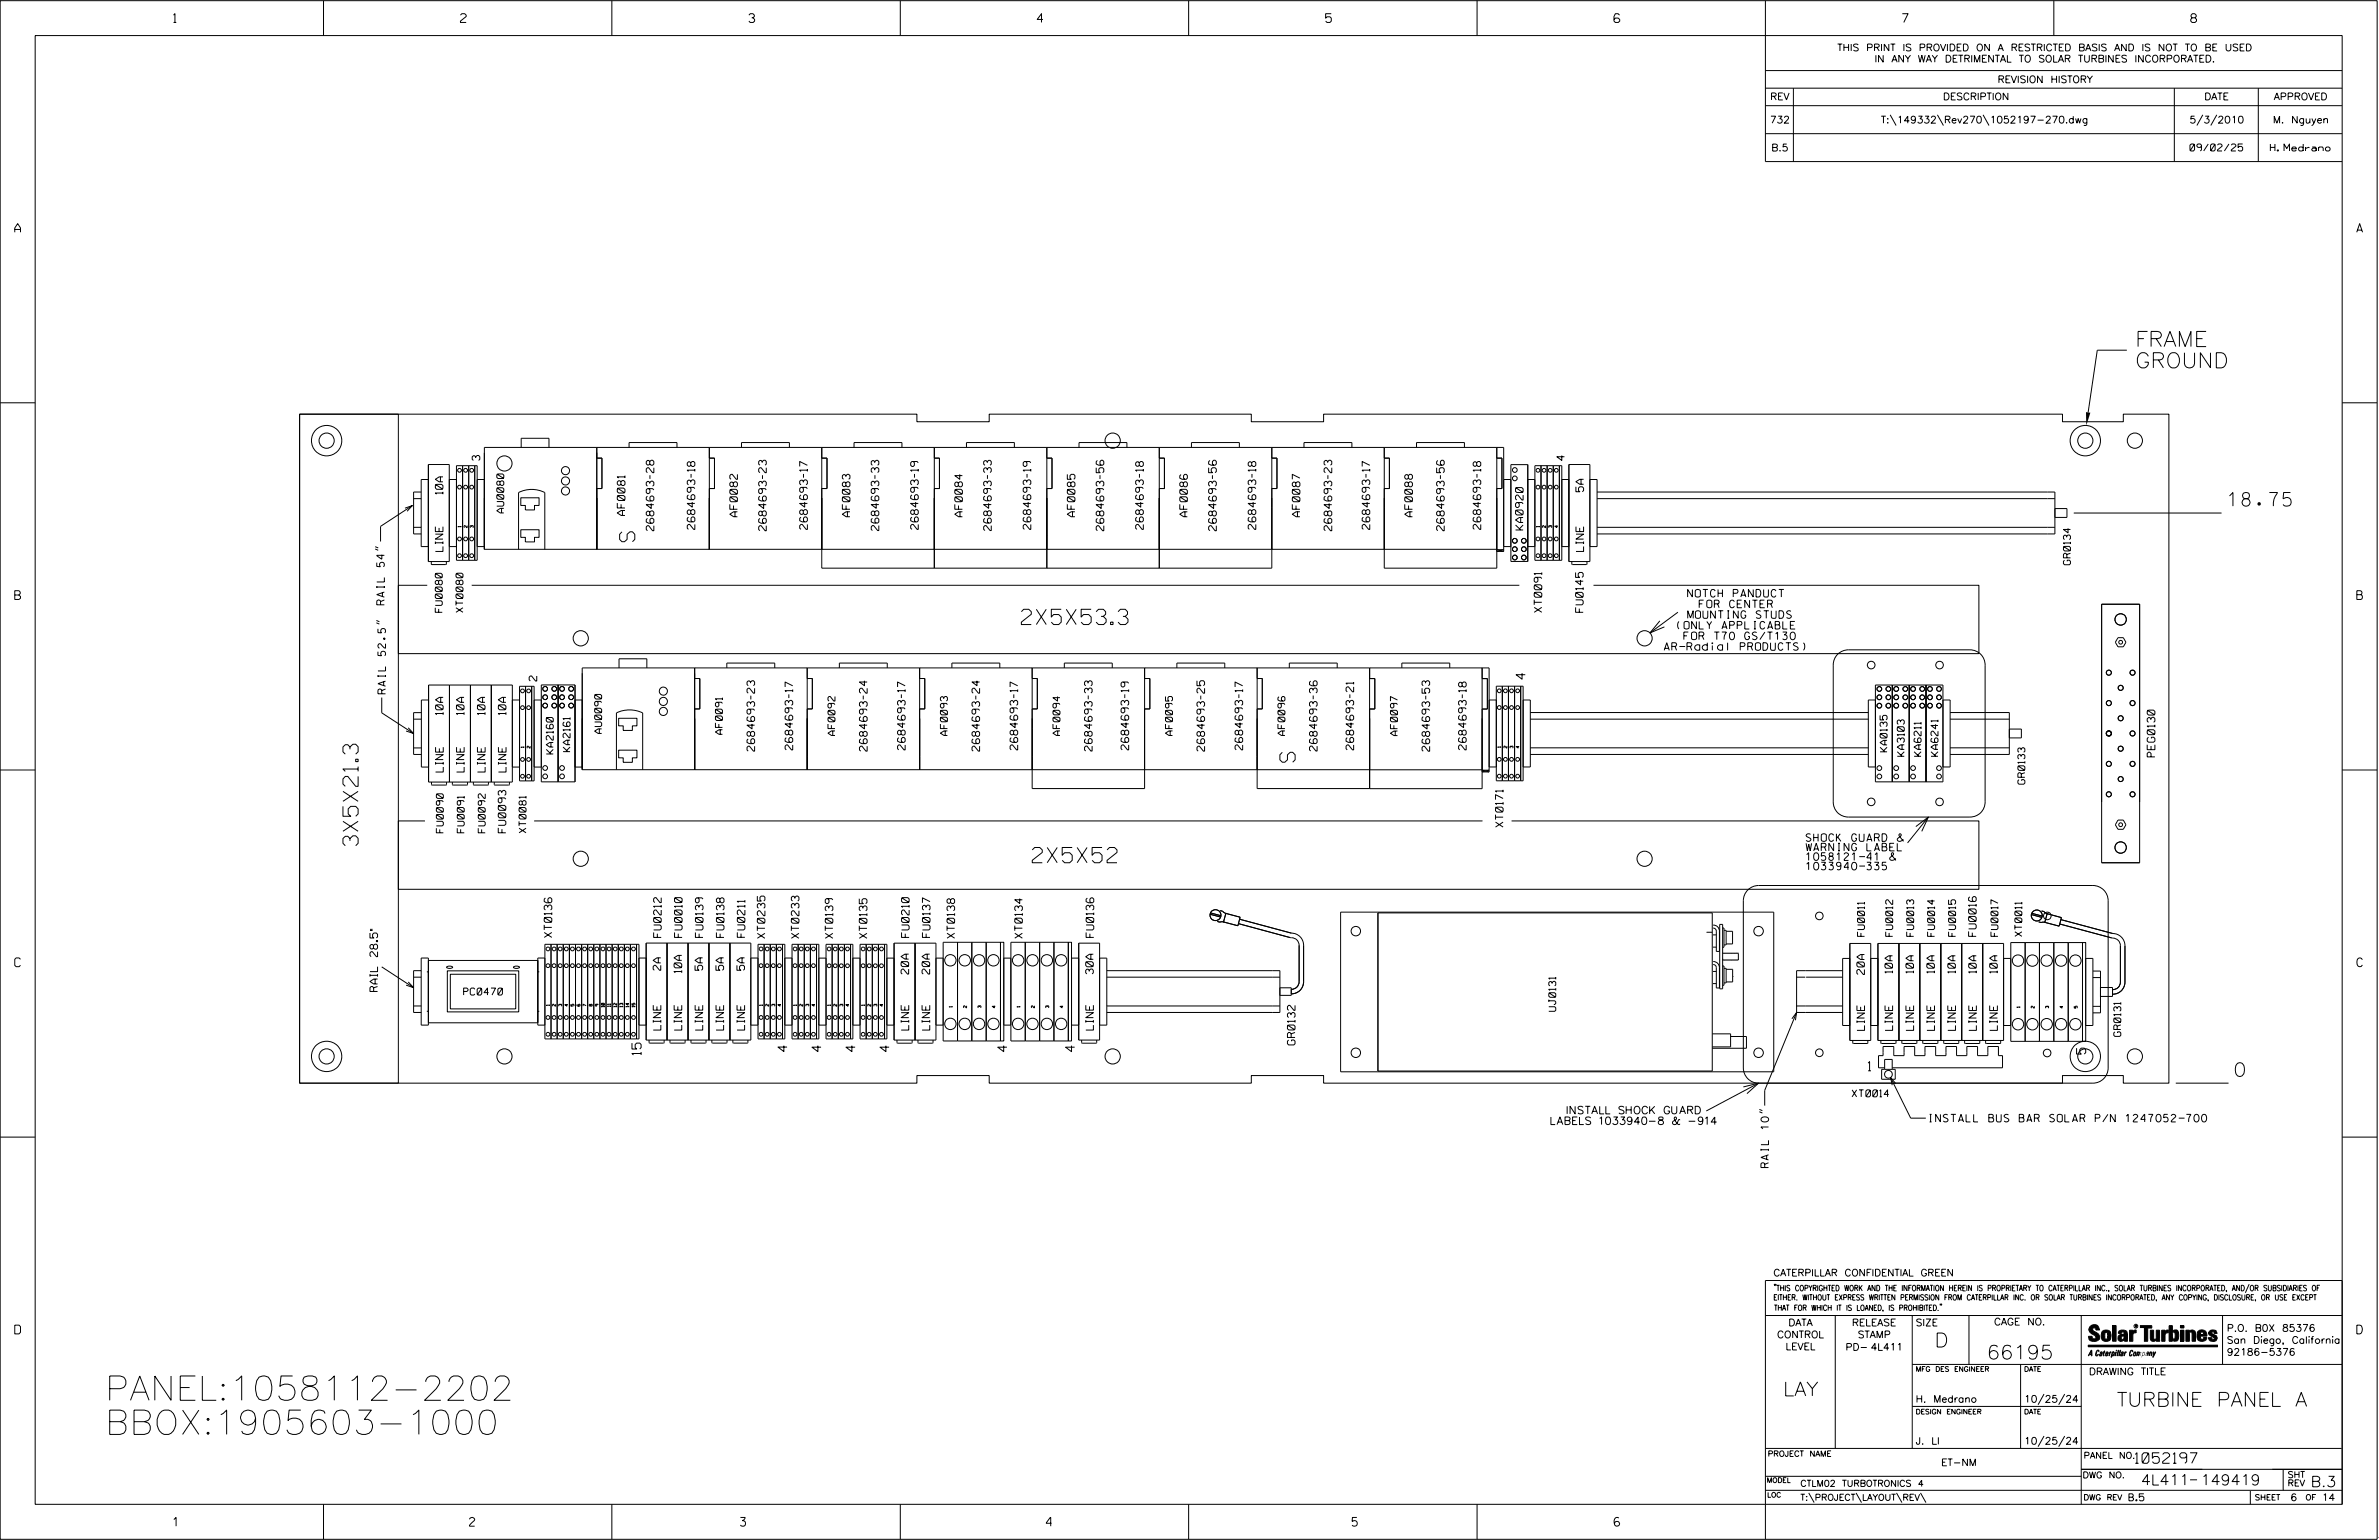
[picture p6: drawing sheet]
<svg xmlns="http://www.w3.org/2000/svg" width="864mm" height="559mm" viewBox="0 0 864 559" stroke-linecap="round" stroke-linejoin="round" font-family="sans-serif">
<defs><g id="words">
<g font-size="8.8">
<text x="38.1" y="508.1">PANEL:1058112-2202</text>
<text x="38.1" y="520.5">BBOX:1905603-1000</text>
</g>
<g font-size="5.5">
<text x="775.1" y="125.8">FRAME</text>
<text x="775.1" y="133.5">GROUND</text>
<text x="230.4" y="196.6" transform="rotate(-90 230.4 196.6)">S</text>
<text x="370.8" y="226.6">2X5X53.3</text>
<text x="470.1" y="276.6" transform="rotate(-90 470.1 276.6)">S</text>
<text x="130" y="306.9" transform="rotate(-90 130 306.9)">3X5X21.3</text>
<text x="374.7" y="313">2X5X52</text>
</g>
<g font-size="5.1">
<text x="702.3" y="488.8">D</text>
<text x="721.2" y="493.2">66195</text>
<text x="647.3" y="506.5">LAY</text>
<text x="768.4" y="510.3">TURBINE PANEL A</text>
</g>
<g font-size="5">
<text x="808.9" y="183.7">18.75</text>
<text x="811.5" y="390.6">0</text>
</g>
<g font-size="3.8">
<text x="775.1" y="531">1052197</text>
<text x="777.2" y="538.9">4L411</text>
<text x="798.8" y="538.9">149419</text>
<text x="838.8" y="539.5">B.3</text>
</g>
<g font-size="3.3">
<text x="553.7" y="246.4" transform="rotate(-90 553.7 246.4)">4</text>
<text x="232.7" y="382.8" transform="rotate(-90 232.7 382.8)">15</text>
<text x="285.7" y="381.6" transform="rotate(-90 285.7 381.6)">4</text>
<text x="298" y="381.6" transform="rotate(-90 298 381.6)">4</text>
<text x="310.4" y="381.6" transform="rotate(-90 310.4 381.6)">4</text>
<text x="322.7" y="381.6" transform="rotate(-90 322.7 381.6)">4</text>
<text x="365.5" y="381.6" transform="rotate(-90 365.5 381.6)">4</text>
<text x="390.1" y="381.6" transform="rotate(-90 390.1 381.6)">4</text>
<text x="757.1" y="382.5" transform="rotate(-90 757.1 382.5)">5</text>
<text x="678.1" y="388.5">1</text>
</g>
<g font-size="3.2">
<text x="63" y="8.2">1</text>
<text x="167.2" y="8.2">2</text>
<text x="271.8" y="8.2">3</text>
<text x="376.5" y="8.2">4</text>
<text x="481.2" y="8.2">5</text>
<text x="690.6" y="8.2">7</text>
<text x="795.3" y="8.2">8</text>
<text x="5.4" y="84.3">A</text>
<text x="855.5" y="84.3">A</text>
<text x="5.4" y="217.5">B</text>
<text x="855.6" y="217.5">B</text>
<text x="5.4" y="350.8">C</text>
<text x="855.6" y="350.8">C</text>
<text x="5.4" y="484">D</text>
<text x="855.6" y="484">D</text>
<text x="62.8" y="553.8">1</text>
<text x="170.4" y="553.8">2</text>
<text x="268.8" y="553.8">3</text>
<text x="379.8" y="553.8">4</text>
<text x="490.8" y="553.8">5</text>
<text x="585.9" y="553.8">6</text>
</g>
<g font-size="2.8">
<text x="174.2" y="167.1" transform="rotate(-90 174.2 167.1)">3</text>
<text x="567.9" y="167.1" transform="rotate(-90 567.9 167.1)">4</text>
<text x="160.8" y="179.3" transform="rotate(-90 160.8 179.3)">10A</text>
<text x="574.8" y="178.4" transform="rotate(-90 574.8 178.4)">5A</text>
<text x="226.9" y="187" transform="rotate(-90 226.9 187)">AF0081</text>
<text x="267.7" y="187.5" transform="rotate(-90 267.7 187.5)">AF0082</text>
<text x="308.5" y="187.5" transform="rotate(-90 308.5 187.5)">AF0083</text>
<text x="349.4" y="187.5" transform="rotate(-90 349.4 187.5)">AF0084</text>
<text x="390.2" y="187.5" transform="rotate(-90 390.2 187.5)">AF0085</text>
<text x="431" y="187.5" transform="rotate(-90 431 187.5)">AF0086</text>
<text x="471.9" y="187.5" transform="rotate(-90 471.9 187.5)">AF0087</text>
<text x="512.7" y="187.5" transform="rotate(-90 512.7 187.5)">AF0088</text>
<text x="237.3" y="192.6" transform="rotate(-90 237.3 192.6)">2684693-28</text>
<text x="252.2" y="192.1" transform="rotate(-90 252.2 192.1)">2684693-18</text>
<text x="278.2" y="192.6" transform="rotate(-90 278.2 192.6)">2684693-23</text>
<text x="293.1" y="192.1" transform="rotate(-90 293.1 192.1)">2684693-17</text>
<text x="319" y="192.5" transform="rotate(-90 319 192.5)">2684693-33</text>
<text x="333.4" y="192.1" transform="rotate(-90 333.4 192.1)">2684693-19</text>
<text x="359.8" y="192.5" transform="rotate(-90 359.8 192.5)">2684693-33</text>
<text x="374.2" y="192.1" transform="rotate(-90 374.2 192.1)">2684693-19</text>
<text x="400.7" y="192.6" transform="rotate(-90 400.7 192.6)">2684693-56</text>
<text x="415" y="192.1" transform="rotate(-90 415 192.1)">2684693-18</text>
<text x="441.5" y="192.6" transform="rotate(-90 441.5 192.6)">2684693-56</text>
<text x="455.9" y="192.1" transform="rotate(-90 455.9 192.1)">2684693-18</text>
<text x="483.4" y="192.6" transform="rotate(-90 483.4 192.6)">2684693-23</text>
<text x="497.3" y="192.1" transform="rotate(-90 497.3 192.1)">2684693-17</text>
<text x="524.3" y="192.6" transform="rotate(-90 524.3 192.6)">2684693-56</text>
<text x="537.5" y="192.1" transform="rotate(-90 537.5 192.1)">2684693-18</text>
<text x="552.9" y="192.3" transform="rotate(-90 552.9 192.3)">KA0920</text>
<text x="160.8" y="200.1" transform="rotate(-90 160.8 200.1)">LINE</text>
<text x="574.9" y="200.1" transform="rotate(-90 574.9 200.1)">LINE</text>
<text x="139.5" y="219.4" transform="rotate(-90 139.5 219.4)">RAIL 54&quot;</text>
<text x="612.6" y="216.7">NOTCH PANDUCT</text>
<text x="616.8" y="220.5">FOR CENTER</text>
<text x="559.7" y="222.2" transform="rotate(-90 559.7 222.2)">XT0091</text>
<text x="574.7" y="222.2" transform="rotate(-90 574.7 222.2)">FU0145</text>
<text x="611.1" y="224.4">MOUNTING STUDS</text>
<text x="608.5" y="228.2">(ONLY APPLICABLE</text>
<text x="609.9" y="232.1">FOR T70 GS/T130</text>
<text x="604.1" y="236">AR-Radial PRODUCTS)</text>
<text x="140" y="251.7" transform="rotate(-90 140 251.7)">RAIL 52.5&quot;</text>
<text x="194.8" y="247.1" transform="rotate(-90 194.8 247.1)">2</text>
<text x="160.9" y="259.4" transform="rotate(-90 160.9 259.4)">10A</text>
<text x="168.5" y="259.4" transform="rotate(-90 168.5 259.4)">10A</text>
<text x="176.1" y="259.4" transform="rotate(-90 176.1 259.4)">10A</text>
<text x="183.7" y="259.4" transform="rotate(-90 183.7 259.4)">10A</text>
<text x="273.9" y="272.6" transform="rotate(-90 273.9 272.6)">2684693-23</text>
<text x="287.8" y="272.1" transform="rotate(-90 287.8 272.1)">2684693-17</text>
<text x="314.8" y="272.6" transform="rotate(-90 314.8 272.6)">2684693-24</text>
<text x="328.6" y="272.1" transform="rotate(-90 328.6 272.1)">2684693-17</text>
<text x="355.6" y="272.6" transform="rotate(-90 355.6 272.6)">2684693-24</text>
<text x="369.4" y="272.1" transform="rotate(-90 369.4 272.1)">2684693-17</text>
<text x="396.4" y="272.5" transform="rotate(-90 396.4 272.5)">2684693-33</text>
<text x="409.7" y="272.1" transform="rotate(-90 409.7 272.1)">2684693-19</text>
<text x="437.3" y="272.6" transform="rotate(-90 437.3 272.6)">2684693-25</text>
<text x="451.1" y="272.1" transform="rotate(-90 451.1 272.1)">2684693-17</text>
<text x="478.1" y="272.5" transform="rotate(-90 478.1 272.5)">2684693-36</text>
<text x="491.4" y="272.1" transform="rotate(-90 491.4 272.1)">2684693-21</text>
<text x="519" y="272.6" transform="rotate(-90 519 272.6)">2684693-53</text>
<text x="532.2" y="272.1" transform="rotate(-90 532.2 272.1)">2684693-18</text>
<text x="782.2" y="274.6" transform="rotate(-90 782.2 274.6)">PEG0130</text>
<text x="160.9" y="280.1" transform="rotate(-90 160.9 280.1)">LINE</text>
<text x="168.5" y="280.1" transform="rotate(-90 168.5 280.1)">LINE</text>
<text x="176.1" y="280.1" transform="rotate(-90 176.1 280.1)">LINE</text>
<text x="183.7" y="280.1" transform="rotate(-90 183.7 280.1)">LINE</text>
<text x="183.6" y="302.2" transform="rotate(-90 183.6 302.2)">FU0093</text>
<text x="545.6" y="300.1" transform="rotate(-90 545.6 300.1)">XT0171</text>
<text x="655.6" y="305.3">SHOCK GUARD &amp;</text>
<text x="655.6" y="308.7">WARNING LABEL</text>
<text x="655.6" y="315.6">1033940-335</text>
<text x="655.6" y="312.2">1058121-41 &amp;</text>
<text x="200.3" y="340.1" transform="rotate(-90 200.3 340.1)">XT0136</text>
<text x="240" y="340.1" transform="rotate(-90 240 340.1)">FU0212</text>
<text x="247.6" y="340.1" transform="rotate(-90 247.6 340.1)">FU0010</text>
<text x="255.2" y="340.1" transform="rotate(-90 255.2 340.1)">FU0139</text>
<text x="262.8" y="340.1" transform="rotate(-90 262.8 340.1)">FU0138</text>
<text x="270.4" y="340.1" transform="rotate(-90 270.4 340.1)">FU0211</text>
<text x="277.7" y="340.5" transform="rotate(-90 277.7 340.5)">XT0235</text>
<text x="290" y="340.5" transform="rotate(-90 290 340.5)">XT0233</text>
<text x="302.3" y="340.5" transform="rotate(-90 302.3 340.5)">XT0139</text>
<text x="314.7" y="340.5" transform="rotate(-90 314.7 340.5)">XT0135</text>
<text x="330" y="340.1" transform="rotate(-90 330 340.1)">FU0210</text>
<text x="337.6" y="340.2" transform="rotate(-90 337.6 340.2)">FU0137</text>
<text x="346.5" y="340.4" transform="rotate(-90 346.5 340.4)">XT0138</text>
<text x="371.1" y="340.4" transform="rotate(-90 371.1 340.4)">XT0134</text>
<text x="397" y="340.2" transform="rotate(-90 397 340.2)">FU0136</text>
<text x="717.4" y="339.8" transform="rotate(-90 717.4 339.8)">FU0016</text>
<text x="239.9" y="352.1" transform="rotate(-90 239.9 352.1)">2A</text>
<text x="247.5" y="353" transform="rotate(-90 247.5 353)">10A</text>
<text x="255.1" y="352.1" transform="rotate(-90 255.1 352.1)">5A</text>
<text x="262.7" y="352.1" transform="rotate(-90 262.7 352.1)">5A</text>
<text x="270.3" y="352.1" transform="rotate(-90 270.3 352.1)">5A</text>
<text x="329.9" y="353.5" transform="rotate(-90 329.9 353.5)">20A</text>
<text x="337.5" y="353.5" transform="rotate(-90 337.5 353.5)">20A</text>
<text x="396.9" y="353.4" transform="rotate(-90 396.9 353.4)">30A</text>
<text x="676.8" y="353.6" transform="rotate(-90 676.8 353.6)">20A</text>
<text x="687" y="353.1" transform="rotate(-90 687 353.1)">10A</text>
<text x="694.6" y="353.1" transform="rotate(-90 694.6 353.1)">10A</text>
<text x="702.2" y="353.1" transform="rotate(-90 702.2 353.1)">10A</text>
<text x="709.8" y="353.1" transform="rotate(-90 709.8 353.1)">10A</text>
<text x="717.4" y="353.1" transform="rotate(-90 717.4 353.1)">10A</text>
<text x="725" y="353.1" transform="rotate(-90 725 353.1)">10A</text>
<text x="137" y="359.8" transform="rotate(-90 137 359.8)">RAIL 28.5&quot;</text>
<text x="239.9" y="373.8" transform="rotate(-90 239.9 373.8)">LINE</text>
<text x="247.5" y="373.8" transform="rotate(-90 247.5 373.8)">LINE</text>
<text x="255.1" y="373.8" transform="rotate(-90 255.1 373.8)">LINE</text>
<text x="262.7" y="373.8" transform="rotate(-90 262.7 373.8)">LINE</text>
<text x="270.3" y="373.8" transform="rotate(-90 270.3 373.8)">LINE</text>
<text x="329.9" y="373.8" transform="rotate(-90 329.9 373.8)">LINE</text>
<text x="337.5" y="373.8" transform="rotate(-90 337.5 373.8)">LINE</text>
<text x="396.9" y="373.8" transform="rotate(-90 396.9 373.8)">LINE</text>
<text x="676.8" y="373.9" transform="rotate(-90 676.8 373.9)">LINE</text>
<text x="687" y="373.9" transform="rotate(-90 687 373.9)">LINE</text>
<text x="694.6" y="373.9" transform="rotate(-90 694.6 373.9)">LINE</text>
<text x="702.2" y="373.9" transform="rotate(-90 702.2 373.9)">LINE</text>
<text x="709.8" y="373.9" transform="rotate(-90 709.8 373.9)">LINE</text>
<text x="717.4" y="373.9" transform="rotate(-90 717.4 373.9)">LINE</text>
<text x="725.1" y="373.9" transform="rotate(-90 725.1 373.9)">LINE</text>
<text x="470.1" y="379.2" transform="rotate(-90 470.1 379.2)">GR0132</text>
<text x="568.9" y="404.2">INSTALL SHOCK GUARD</text>
<text x="699.9" y="407.1">INSTALL BUS BAR SOLAR P/N 1247052-700</text>
<text x="563" y="408.1">LABELS 1033940-8 &amp; -914</text>
<text x="642" y="423.6" transform="rotate(-90 642 423.6)">RAIL 10&quot;</text>
</g>
<g font-size="2.5">
<text x="666.9" y="18.5">THIS PRINT IS PROVIDED ON A RESTRICTED BASIS AND IS NOT TO BE USED</text>
<text x="680.5" y="22.6">IN ANY WAY DETRIMENTAL TO SOLAR TURBINES INCORPORATED.</text>
<text x="725.1" y="30">REVISION HISTORY</text>
<text x="642.6" y="36.3">REV</text>
<text x="705.3" y="36.3">DESCRIPTION</text>
<text x="800.2" y="36.3">DATE</text>
<text x="825.4" y="36.3">APPROVED</text>
<text x="642.5" y="44.7">732</text>
<text x="682.8" y="44.7">T:\149332\Rev270\1052197-270.dwg</text>
<text x="794.8" y="44.7">5/3/2010</text>
<text x="825.1" y="44.7">M. Nguyen</text>
<text x="643" y="54.8">B.5</text>
<text x="795" y="54.8">09/02/25</text>
<text x="824.2" y="54.8">H. Medrano</text>
<text x="182.9" y="186.1" transform="rotate(-90 182.9 186.1)">AU0080</text>
<text x="751.6" y="204.9" transform="rotate(-90 751.6 204.9)">GR0134</text>
<text x="160.6" y="222.2" transform="rotate(-90 160.6 222.2)">FU0080</text>
<text x="168.1" y="222.2" transform="rotate(-90 168.1 222.2)">XT0080</text>
<text x="218.4" y="266.1" transform="rotate(-90 218.4 266.1)">AU0090</text>
<text x="262.3" y="266.5" transform="rotate(-90 262.3 266.5)">AF0091</text>
<text x="303.1" y="266.9" transform="rotate(-90 303.1 266.9)">AF0092</text>
<text x="343.9" y="266.9" transform="rotate(-90 343.9 266.9)">AF0093</text>
<text x="384.8" y="266.9" transform="rotate(-90 384.8 266.9)">AF0094</text>
<text x="425.6" y="266.9" transform="rotate(-90 425.6 266.9)">AF0095</text>
<text x="466.4" y="266.9" transform="rotate(-90 466.4 266.9)">AF0096</text>
<text x="507.3" y="266.9" transform="rotate(-90 507.3 266.9)">AF0097</text>
<text x="200.8" y="273.6" transform="rotate(-90 200.8 273.6)">KA2160</text>
<text x="206.9" y="272.7" transform="rotate(-90 206.9 272.7)">KA2161</text>
<text x="685" y="272.8" transform="rotate(-90 685 272.8)">KA0135</text>
<text x="691.3" y="274.4" transform="rotate(-90 691.3 274.4)">KA3103</text>
<text x="697.4" y="274.4" transform="rotate(-90 697.4 274.4)">KA6211</text>
<text x="703.5" y="274.4" transform="rotate(-90 703.5 274.4)">KA6241</text>
<text x="735" y="284.5" transform="rotate(-90 735 284.5)">GR0133</text>
<text x="160.9" y="302.2" transform="rotate(-90 160.9 302.2)">FU0090</text>
<text x="168.5" y="302.2" transform="rotate(-90 168.5 302.2)">FU0091</text>
<text x="176.1" y="302.2" transform="rotate(-90 176.1 302.2)">FU0092</text>
<text x="191" y="302.2" transform="rotate(-90 191 302.2)">XT0081</text>
<text x="676.8" y="339.8" transform="rotate(-90 676.8 339.8)">FU0011</text>
<text x="687.1" y="339.8" transform="rotate(-90 687.1 339.8)">FU0012</text>
<text x="694.7" y="339.8" transform="rotate(-90 694.7 339.8)">FU0013</text>
<text x="702.3" y="339.8" transform="rotate(-90 702.3 339.8)">FU0014</text>
<text x="709.9" y="339.8" transform="rotate(-90 709.9 339.8)">FU0015</text>
<text x="725.3" y="339.8" transform="rotate(-90 725.3 339.8)">FU0017</text>
<text x="734" y="339.8" transform="rotate(-90 734 339.8)">XT0011</text>
<text x="168.3" y="361.1">PC0470</text>
<text x="564.8" y="367" transform="rotate(-90 564.8 367)">UJ0131</text>
<text x="769.9" y="376.1" transform="rotate(-90 769.9 376.1)">GR0131</text>
<text x="672.3" y="398">XT0014</text>
<text x="643.8" y="463">CATERPILLAR CONFIDENTIAL GREEN</text>
<text x="645.1" y="485.5">CONTROL</text>
<text x="649.2" y="481.1">DATA</text>
<text x="672.3" y="481.1">RELEASE</text>
<text x="674.4" y="485.5">STAMP</text>
<text x="695.4" y="481.1">SIZE</text>
<text x="723.8" y="480.8">CAGE NO.</text>
<text x="808.4" y="483.1">P.O. B0X 85376</text>
<text x="648.2" y="489.8">LEVEL</text>
<text x="669.9" y="490">PD- 4L411</text>
<text x="808.4" y="487.5">San Diego, California</text>
<text x="808.4" y="491.8">92186-5376</text>
<text x="758.3" y="498.9">DRAWING TITLE</text>
<text x="695.4" y="508.9">H. Medrano</text>
<text x="734.8" y="508.9">10/25/24</text>
<text x="695.4" y="524.1">J. LI</text>
<text x="734.8" y="524.1">10/25/24</text>
<text x="704.7" y="531.9">ET-NM</text>
<text x="772.8" y="544.6">B.5</text>
<text x="831.4" y="544.6">6</text>
<text x="842.9" y="544.6">14</text>
</g>
<g font-size="2.3">
<text x="756.4" y="529.2">PANEL NO.</text>
<text x="653.5" y="539.4">CTLM02 TURBOTRONICS 4</text>
<text x="756" y="536.3">DWG NO.</text>
<text x="830.4" y="539.3">REV</text>
<text x="830.4" y="536.2">SHT</text>
<text x="653.5" y="544.5">T:\PROJECT\LAYOUT\REV\</text>
</g>
<g font-size="2">
<text x="643.8" y="468.4">&quot;THIS COPYRIGHTED WORK AND THE INFORMATION HEREIN IS PROPRIETARY TO CATERPILLAR INC., SOLAR TURBINES INCORPORATED, AND/OR SUBSIDIARIES OF</text>
<text x="643.8" y="471.8">EITHER. WITHOUT EXPRESS WRITTEN PERMISSION FROM CATERPILLAR INC. OR SOLAR TURBINES INCORPORATED, ANY COPYING, DISCLOSURE, OR USE EXCEPT</text>
<text x="644" y="475.6">THAT FOR WHICH IT IS LOANED, IS PROHIBITED.&quot;</text>
<text x="641.7" y="528.5">PROJECT NAME</text>
<text x="756.3" y="544.3">DWG REV</text>
<text x="818.5" y="544.3">SHEET</text>
<text x="836.9" y="544.3">OF</text>
</g>
<g font-size="1.8">
<text x="695.4" y="497.6">MFG DES ENGINEER</text>
<text x="734.8" y="497.6">DATE</text>
<text x="695.4" y="513.1">DESIGN ENGINEER</text>
<text x="734.8" y="513.1">DATE</text>
<text x="641.3" y="538">MODEL</text>
<text x="641.5" y="543.3">LOC</text>
</g>
<g font-size="1.1">
<text x="167.4" y="191.3" transform="rotate(-90 167.4 191.3)">1</text>
<text x="169.6" y="191.4" transform="rotate(-90 169.6 191.4)">2</text>
<text x="171.8" y="191.4" transform="rotate(-90 171.8 191.4)">3</text>
<text x="558.8" y="191.3" transform="rotate(-90 558.8 191.3)">1</text>
<text x="561.1" y="191.4" transform="rotate(-90 561.1 191.4)">2</text>
<text x="563.3" y="191.4" transform="rotate(-90 563.3 191.4)">3</text>
<text x="565.5" y="191.4" transform="rotate(-90 565.5 191.4)">4</text>
<text x="190.2" y="271.3" transform="rotate(-90 190.2 271.3)">1</text>
<text x="192.5" y="271.5" transform="rotate(-90 192.5 271.5)">2</text>
<text x="544.8" y="271.3" transform="rotate(-90 544.8 271.3)">1</text>
<text x="547" y="271.4" transform="rotate(-90 547 271.4)">2</text>
<text x="549.2" y="271.4" transform="rotate(-90 549.2 271.4)">3</text>
<text x="551.5" y="271.4" transform="rotate(-90 551.5 271.4)">4</text>
<text x="199.5" y="364.9" transform="rotate(-90 199.5 364.9)">1</text>
<text x="201.7" y="365.1" transform="rotate(-90 201.7 365.1)">2</text>
<text x="203.9" y="365.1" transform="rotate(-90 203.9 365.1)">3</text>
<text x="206.1" y="365.1" transform="rotate(-90 206.1 365.1)">4</text>
<text x="208.3" y="365.1" transform="rotate(-90 208.3 365.1)">5</text>
<text x="212.8" y="365.1" transform="rotate(-90 212.8 365.1)">7</text>
<text x="215" y="365.1" transform="rotate(-90 215 365.1)">8</text>
<text x="217.2" y="365.1" transform="rotate(-90 217.2 365.1)">9</text>
<text x="219.4" y="365.5" transform="rotate(-90 219.4 365.5)">10</text>
<text x="221.6" y="365.3" transform="rotate(-90 221.6 365.3)">11</text>
<text x="223.9" y="365.5" transform="rotate(-90 223.9 365.5)">12</text>
<text x="226.1" y="365.5" transform="rotate(-90 226.1 365.5)">13</text>
<text x="228.3" y="365.5" transform="rotate(-90 228.3 365.5)">14</text>
<text x="230.5" y="365.5" transform="rotate(-90 230.5 365.5)">15</text>
<text x="276.8" y="364.9" transform="rotate(-90 276.8 364.9)">1</text>
<text x="279" y="365.1" transform="rotate(-90 279 365.1)">2</text>
<text x="281.3" y="365.1" transform="rotate(-90 281.3 365.1)">3</text>
<text x="283.5" y="365.1" transform="rotate(-90 283.5 365.1)">4</text>
<text x="289.2" y="364.9" transform="rotate(-90 289.2 364.9)">1</text>
<text x="291.4" y="365.1" transform="rotate(-90 291.4 365.1)">2</text>
<text x="293.6" y="365.1" transform="rotate(-90 293.6 365.1)">3</text>
<text x="295.8" y="365.1" transform="rotate(-90 295.8 365.1)">4</text>
<text x="301.5" y="364.9" transform="rotate(-90 301.5 364.9)">1</text>
<text x="303.7" y="365.1" transform="rotate(-90 303.7 365.1)">2</text>
<text x="306" y="365.1" transform="rotate(-90 306 365.1)">3</text>
<text x="308.2" y="365.1" transform="rotate(-90 308.2 365.1)">4</text>
<text x="313.9" y="364.9" transform="rotate(-90 313.9 364.9)">1</text>
<text x="316.1" y="365.1" transform="rotate(-90 316.1 365.1)">2</text>
<text x="318.3" y="365.1" transform="rotate(-90 318.3 365.1)">3</text>
<text x="320.5" y="365.1" transform="rotate(-90 320.5 365.1)">4</text>
<text x="345.7" y="365.5" transform="rotate(-90 345.7 365.5)">1</text>
<text x="350.9" y="365.7" transform="rotate(-90 350.9 365.7)">2</text>
<text x="356.1" y="365.7" transform="rotate(-90 356.1 365.7)">3</text>
<text x="361.3" y="365.7" transform="rotate(-90 361.3 365.7)">4</text>
<text x="370.3" y="365.5" transform="rotate(-90 370.3 365.5)">1</text>
<text x="375.5" y="365.7" transform="rotate(-90 375.5 365.7)">2</text>
<text x="380.7" y="365.7" transform="rotate(-90 380.7 365.7)">3</text>
<text x="385.9" y="365.7" transform="rotate(-90 385.9 365.7)">4</text>
<text x="733.2" y="365.6" transform="rotate(-90 733.2 365.6)">1</text>
<text x="738.5" y="365.8" transform="rotate(-90 738.5 365.8)">2</text>
<text x="743.7" y="365.8" transform="rotate(-90 743.7 365.8)">3</text>
<text x="748.9" y="365.8" transform="rotate(-90 748.9 365.8)">4</text>
<text x="754.1" y="365.8" transform="rotate(-90 754.1 365.8)">5</text>
</g>
<text font-size=".9" x="775.1" y="481.7">R</text>
</g></defs>
<g fill="none" stroke="#000" stroke-width=".36">
<path d="M.1 .2h862.8v558.4h-862.8zM12.8 12.9h837.4v533h-837.4zM117.4 .2v12.7M222.1 .2v12.7M326.8 .2v12.7M431.5 .2v12.7M536.2 .2v12.7M587.9 5.5l-.5-.5h-1l-.5 1v1.7l.5 .4h1l.6-.4v-.6l-.6-.5h-1l-.5 .5M640.9 .2v58.4h209.3M745.6 .2v12.7M640.9 25.6h209.3M640.9 32h209.3"/>
<path d="M640.9 38.3h209.3M651 32v26.6M789.3 32v26.6M819.8 32v26.6M640.9 48.5h209.3M686.2 41.7l2.1 3.8M703.3 41.7l2.2 3.8M719.9 41.7l2.1 3.8M799.6 41.7l-2.1 3.8M804.7 41.7l-2.2 3.8M772.1 127.1h-10.8l-3.3 22.5M.1 146.2h12.7"/>
<path d="M108.8 150.3h35.8v242.7h-35.8zM108.8 150.3h224v2.7h26.3v-2.7h95.1v2.7h26.3v-2.7h268.2v2.7h22.1v-2.7h16.5v242.7h-16.5v-2.7h-22.1v2.7h-268.2v-2.7h-26.3v2.7h-95.1v-2.7h-26.3v2.7h-224zM850.2 146.2h12.7M152.9 178.5h-2.8v15.2h2.8M155.5 168.6h7.6v35.2h-7.6zM155.5 174h-2.6v24.3h2.6M163.1 174h2.6M165.7 169h7.5v34.3h-7.5zM167.9 169v34.3M170.1 169v34.3M172.3 169v34.3M173.2 174h2.6"/>
<path d="M189.2 162.3v-3.3h10.1v3.3M216.6 166.2h1.9v11.1h-1.9M216.6 162.3v37M228.4 162.3v-1.7h17.3v1.7M257.5 166.2h1.9v11.1h-1.9M257.5 162.3v37M269.2 162.3v-1.7h17.4v1.7M298.3 162.3v43.9h163.4v-43.9M298.3 166.2h1.9v11.1h-1.9M310 162.3v-1.7h17.4v1.7M339.2 166.2h1.8v11.1h-1.8M339.2 162.3v43.9"/>
<path d="M350.8 162.3v-1.7h17.4v1.7M380 166.2h1.9v11.1h-1.9M380 162.3v43.9M391.7 162.3v-1.7h17.4v1.7M420.8 166.2h1.9v11.1h-1.9M420.8 162.3v43.9M432.5 162.3v-1.7h17.4v1.7M461.7 166.2h1.8v11.1h-1.8M473.4 162.3v-1.7h17.3v1.7M502.5 166.2h1.9v11.1h-1.9M514.2 162.3v-1.7h17.4v1.7M543.3 162.3v43.9h-40.8v-43.9"/>
<path d="M543.3 166.2h1.9v11.1h-1.9M545.9 174h2.6M548.5 168.6h6.1v35.1h-6.1zM554.6 174h2.6M557.2 169h9.7v34.3h-9.7zM559.4 169v34.3M561.6 169v34.3M563.8 169v34.3M566.1 169v34.3M566.9 174h2.6M569.5 168.6h7.6v35.2h-7.6zM577.1 174h2.7v24.3h-2.7"/>
<path d="M579.8 178.5h166.1v15.2h-166.1M136.2 199.2l1.1 .5M136.2 198.4l1.1 .4M147 184.4l2.7-1-1.9 2.1M149.7 183.4l-11.6 7.6v5.5M150.1 191.3h2.8M150.1 180.9h2.8M163.1 198.3h2.6M173.2 198.3h2.6M188.2 199.3v-20.6a10.6 10.6 0 0 1 9.6 0v20.6M189.1 180.6h6.6v2.8h-1.7v1.6h-3.3v-1.6h-1.6zM189.1 192.2h6.6v2.8h-1.7v1.6h-3.3v-1.6h-1.6z"/>
<path d="M543.3 199.5h2.6l-2.6 .6h2.6zM543.3 199.3h-367.5v-37h370.1v37.8M545.9 198.3h2.6M554.6 198.3h2.6M566.9 198.3h2.6M579.8 191.3h166.1M579.8 180.9h166.1M745.9 184.5h4.4v3.2h-4.4M752.8 186.2h53.6M155.1 212.4h-10.5v24.8h573.8v-24.8h-140M156.6 203.8l.2 1.1h5l.2-1.1M171.2 212.4h380.3"/>
<path d="M570.6 203.8v.8l.2 .3h5.1l.2-1.1M762.9 219.3h13.8v93.8h-13.8zM136.6 226l1.1 .4M136.6 225.1l1.1 .5M602.5 225.3l-3.6 4.4 5.3-2.2M609.1 222.1l-10.2 7.6M667.1 237.4l2.1-1.3 1.8-.3h44.1a5.5 5.5 0 0 1 5.5 5.5v49.7a5.4 5.4 0 0 1-5.5 5.5h-44.1a5.4 5.4 0 0 1-5.5-5.5v-49.7l.5-2.4zM768.8 231.4h2l.9 1.6-.9 1.7h-2l-.9-1.7zM138.6 253.1v5.6l11.5 7.5M153 258.6h-2.9v15.2h2.9M155.6 248.6h30.4v35.2h-30.4zM155.6 254h-2.6v24.3h2.6"/>
<path d="M163.2 248.6v35.2M170.8 248.6v35.2M178.4 248.6v35.2M186 254h2.6M188.6 249h5.3v34.4h-5.3zM190.8 249v34.4M193 249v34.4M193.9 254h2.6M196.5 248.5h12.2v35.2h-12.2zM202.6 248.5v35.2M208.7 254h2.6M224.7 242.4v-3.4h10.1v3.4"/>
<path d="M252.2 246.2h1.8v11h-1.8M252.2 242.4v36.9M263.8 242.4v-1.8h17.4v1.8M293 246.2h1.9v11h-1.9M293 242.4v36.9M304.7 242.4v-1.8h17.4v1.8M333.8 246.2h1.9v11h-1.9M333.8 242.4v36.9M345.5 242.4v-1.8h17.4v1.8M374.7 242.4v43.7h40.8v-43.7M374.7 246.2h1.9v11h-1.9M386.4 242.4v-1.8h17.4v1.8"/>
<path d="M415.5 246.2h1.9v11h-1.9M427.2 242.4v-1.8h17.4v1.8M456.4 246.2h1.8v11h-1.8M456.4 242.4v43.7l81.6 .1v-43.8M468 242.4v-1.8h17.4v1.8M497.2 246.2h1.9v11.1l-1.9-.1M497.2 242.4v43.7M497.2 242.4v3.8M497.2 257.3v28.9M508.9 242.4v-1.8h17.4v1.8M538 246.2h1.9v11.1h-1.9M540.6 254h2.6"/>
<path d="M543.2 249h9.7v34.3h-9.7zM545.4 249v34.3M547.6 249v34.3M549.8 249v34.3M552 249v34.3M552.9 254h2.6v24.3h-2.6M555.5 258.6h122.7M680.8 248.6h24.5v35.1h-24.5zM680.8 254h-2.6v24.3h2.6M686.9 248.6v35.1M693.1 248.6v35.1M699.2 248.6v35.1"/>
<path d="M705.3 254h2.6v24.3h-2.6M707.9 258.6h21.5v15.2h-21.5M.1 279.4h12.7M148.2 264.1l1.9 2.1-2.7-.9M150.1 271.4h2.9M150.1 260.9h2.9M186 278.3h2.6M193.9 278.3h2.6M208.7 278.3h2.6M223.8 279.3v-20.6a10.9 10.9 0 0 1 9.5 0v20.6M224.6 260.6h6.6v2.8h-1.6v1.6h-3.4v-1.6h-1.6zM224.6 272.2h6.6v2.8h-1.6v1.6h-3.4v-1.6h-1.6z"/>
<path d="M538 279.5h2.6l-2.6 .6h2.6zM538 279.3h-326.7v-36.9h329.3v37.7M540.6 278.3h2.6M555.5 273.8h122.7M555.5 271.4h122.7M555.5 260.9h122.7M707.9 271.4h21.5M707.9 260.9h21.5M729.4 264.5h4.4v3.3h-4.4M850.2 279.4h12.7M154.3 297.9h-9.7v24.8h573.8v-24.8h-169.7M156.6 283.8l.2 1.1h5.1l.2-1.1"/>
<path d="M164.2 283.8v.9l.3 .2h5l.2-.2v-.9M171.8 283.8l.2 1.1h5.1l.2-1.1M179.4 283.8v.9l.3 .2h5l.2-.2v-.9M193.9 297.9h344.3M695.5 299.9l4.5-3.4-2.4 5.2M700 296.5l-7.5 9.4M768.8 297.6h2l.9 1.7-.9 1.6h-2l-.9-1.6zM439.3 331.8l3.8 .9M439.4 331.3l3.8 1M441.9 334.4l2.5 .2M442.9 330.4l2.3 1.1M445 331.4l5.2 1.4-.8 3.1-5.3-1.4z"/>
<path d="M449.5 335.1l18.9 5.1a2.88 2.88 0 0 1 3.2 2.8v13.2a2.77 2.77 0 0 1-2.9 2.8M450 333.6l18.8 5a4.4 4.4 0 0 1 4.4 4.4v13.2a4.4 4.4 0 0 1-4.5 4.4M486.7 331h157.2v57.9h-157.2zM500.2 331.3h121.4v57.3h-121.4zM619.5 338.3h2.1M621.8 335.7a2.23 2.23 0 0 1 2.4 2.2v7.3h-1.2v-7.3l-.4-.9-.8-.2M621.8 339.2h1.2M624.3 335.4h1v23.4h-1zM625.3 336.7h.5v7h-.5M625.8 337.6h.8v5.3h-.8M626.6 337.9h2.3v4.6h-2.3M634.5 322.9l2-1.3 1.9-.3h121.3a5.5 5.5 0 0 1 5.6 5.5v60.7a5.5 5.5 0 0 1-5.6 5.5h-121.3a5.5 5.5 0 0 1-5.6-5.5v-60.7l.4-1.8z"/>
<path d="M737.4 331.9l3.8 1M737.6 331.4l3.8 1M740.1 334.5l2.4 .2M741.1 330.6l.9 .2 1.3 .8M743.1 331.5l5.2 1.5-.8 3.1-5.2-1.4zM747.7 335.3l18.9 5a2.93 2.93 0 0 1 3.1 2.8v13.2a2.72 2.72 0 0 1-2.8 2.8M748.1 333.7l18.9 5a4.5 4.5 0 0 1 4.4 4.4v13.2a4.4 4.4 0 0 1-4.5 4.5M138.6 350.8l11.5 7.6M148.2 356.3l1.9 2.1-2.7-.9M150.1 354.6h2.8M152.9 352.2h-2.8v15.2h2.8M152.9 347.6h2.6v24.4h-2.6z"/>
<path d="M154.9 352.6h.6M155.5 348.5h39.7M162.2 350.8l1.5-.2 .6 .4a1.67 1.67 0 0 1-2.2 0zM162.4 352.3h25.9v14.9h-25.9zM163.5 353.5h23.7v12.6h-23.7zM186.5 350.8l1.4-.2 .7 .4a1.67 1.67 0 0 1-2.2 0zM195.2 352.6h.6M197.8 347.6h-2.6v24.4h2.6M200 342.7v34.3M202.2 342.7v34.3M204.5 342.7v34.3M206.7 342.7v34.3"/>
<path d="M208.9 342.7v34.3M211.1 342.7v34.3M213.3 342.7v34.3M215.5 342.7v34.3M217.8 342.7v34.3M220 342.7v34.3M222.2 342.7v34.3M224.4 342.7v34.3M226.7 342.7v34.3M228.8 342.7v34.3M231.1 342.7v34.3h-33.3v-34.3h34.2v34.3M232 347.6h2.6"/>
<path d="M234.6 342.2h38v35.2h-38zM242.1 342.2v35.2M249.8 342.2v35.2M257.4 342.2v35.2M265 342.2v35.2M272.6 347.6h2.6M275.2 342.7h9.7v34.3h-9.7zM277.4 342.7v34.3M279.6 342.7v34.3M281.8 342.7v34.3M284.1 342.7v34.3M284.9 347.6h2.6"/>
<path d="M287.5 342.7h9.8v34.3h-9.8zM289.7 342.7v34.3M292 342.7v34.3M294.2 342.7v34.3M296.4 342.7v34.3M297.3 347.7h2.6M299.9 342.7h9.7v34.3h-9.7zM302.1 342.7v34.3M304.3 342.7v34.3M306.5 342.7v34.3M308.8 342.7v34.3M309.6 347.7h2.6"/>
<path d="M312.2 342.7h9.7v34.3h-9.7zM314.4 342.7v34.3M316.7 342.7v34.3M318.9 342.7v34.3M321.1 342.7v34.3M321.9 347.7h2.7M324.6 342.2h15.2v35.2h-15.2zM332.2 342.2v35.2M339.8 347.7h2.6M342.4 341.9h20.8v35.8h-20.8zM347.6 341.9v35.8M352.8 341.9v35.8"/>
<path d="M358 341.9v35.8M363.2 341.9h1.2v35.8h-1.2zM367 341.9h20.8v35.8h-20.8zM367 347.7h-2.6v24.3h2.6M372.2 341.9v35.8M377.4 341.9v35.8M382.6 341.9v35.8M387.8 341.9h1.2v35.8h-1.2zM391.6 347.7h-2.6v24.3h2.6M391.6 342.2h7.6v35.2h-7.6zM399.2 347.7h2.6v24.3h-2.6M401.8 352.2h62.8v15.2h-62.8"/>
<path d="M401.8 354.6h62.8M464.6 358.4h4.1v2.8h-4.1M621.8 348.9a2.23 2.23 0 0 1 2.4 2.2v7.4h-1.2v-7.4l-.4-.9-.8-.2M621.8 356.9h1.2M621.8 352.5h1.2M621.8 343.7h1.2M625.3 350.5h.5v7h-.5M625.4 345.8l.3 .2 .2-.2 .3 .2 .3-.2 .2 .2 .3-.2 .3 .2 .3-.2 .2 .2 .3-.2 .3 .2 .3-.2 .2 .2 .3-.2 .3 .2 .3-.2 .3 .2 .8-.2 .1 2.6-.4 .1-.3-.3-.2 .3-.3-.3-.3 .3-.3-.3-.3 .3-.2-.3-.3 .3-.3-.3-.3 .3-.2-.3-.3 .3-.3-.3-.3 .3-.2-.3-.3 .3-.3-.3-.2 .3-.4-.6M625.4 345.8h-.1M625.8 351.4h.8v5.3h-.8M626.6 351.7h2.4v4.6h-2.4M652.2 354.6h3.1"/>
<path d="M655.6 354.6h13.3M668.9 352.2h-16.7v15.2M671.5 347.8h-2.6v24.3h2.6M671.5 342.3h7.6v35.2h-7.6zM679.1 347.8h2.6M681.7 342.3h45.6v35.2h-45.6zM689.3 342.3v35.2M696.9 342.3v35.2M704.5 342.3v35.2M712.1 342.3v35.2M719.7 342.3v35.2M727.3 347.8h2.6"/>
<path d="M729.9 342h26.1v35.9h-26.1zM735.2 342v35.9M740.3 342v35.9M745.6 342v35.9M750.8 342v35.9M756 342h1.1v35.9h-1.1zM757.1 347.8h2.6v24.3h-2.6zM759.7 352.4h2.8v15.1h-2.8M759.7 354.7h2.8M762.5 358.3h4.4v3.3h-4.4M150.1 365h2.8M154.9 367h.6"/>
<path d="M155.5 371.1h39.7M195.2 367h.6M209.6 364.4l-.2 .5 .4 .2h.6l.2-.5h-.6l.2 .5M232 372h2.6M235.6 377.4l.2 1.1h5.1l.2-1.1M243.2 377.4v.9l.3 .2h5l.2-1.1M250.8 377.4l.2 1.1h5.1l.2-1.1M258.4 377.4v.9l.3 .2h5l.2-1.1M266 377.4l.2 1.1h5.1l.2-1.1M272.6 372h2.6M284.9 372h2.6M297.3 372h2.6"/>
<path d="M309.6 372h2.6M321.9 372h2.7M325.6 377.4l.2 1.1h5.1l.2-.2v-.9M333.2 377.4l.2 1.1h5.1l.2-1.1M339.8 372h2.6M392.6 377.4l.3 1.1h5l.2-1.1M401.8 365h62.8M621.6 375.1h6.6v4.8h-6.6M628.2 376.1h5.8v4.3h-12.4M650.5 369.7l1.7-2.3-.4 2.8M652.2 367.4l-11.6 28.2v5.6M652.2 367.4h16.7"/>
<path d="M652.2 365h16.7M672.6 377.5l.2 1.1h5l.2-1.1M679.1 372.1h2.6M682.8 377.5v.9l.2 .2h5.1l.2-1.1M690.4 377.5l.2 1.1h5l.3-1.1M698 377.5v.9l.2 .2h5.1l.2-1.1M705.6 377.5l.2 1.1h5l.3-1.1M713.2 377.5v.9l.2 .2h5.1l.2-1.1M720.8 377.5l.2 1.1h5.1l.2-1.1M727.3 372.1h2.6M759.7 365.2h2.8M632.8 394.4l5.6-1.4-4.2 3.8"/>
<path d="M638.4 393l-19 10.1M683 388h5v3.6h-5zM684.1 387.5h-2.2v-4.5h1.7v-3.3h3.9v3.3h3.7v-3.3h3.8v3.3h3.8v-3.3h3.9v3.3h3.7v-3.3h3.8v3.3h3.8v-3.3h3.9v3.3h3.7v-3.3h3.9v3.3h1.4v4.5h-40M684.1 388v-3.6h2.8v3.6M686.3 391l7.3 14.7h5.5M688.1 393.1l-1.8-2.1 .6 2.8M789.8 393h19.2M.1 412.6h12.7M638.7 403.4l1.1 .5M638.7 402.6l1.1 .4M850.2 412.6h12.7M640.9 477.3h209.3"/>
<path d="M644.2 466.1l-.1 .4M644.7 466.1l-.2 .4M666.2 477.3v48.3M694.2 477.3v48.3M704.4 473.3l-.1 .4M704.8 473.3l-.1 .4M714.8 477.3v17.8M755.5 477.3v68.6M806.8 477.3v17.8M816.5 466l-1.4 3.1M850.2 464.6h-209.3v94M850.2 464.8v81.1"/>
<path d="M694.2 495.1h156M733.5 495.1v30.5M758.6 481.4a2.02 2.02 0 0 1 3.1-.1l.5 1.3h-1.3l-.2-.6-.4-.2-.6 .1-.1 .4 .4 .7a2.46 2.46 0 0 1 2.2 2.9 2.83 2.83 0 0 1-3.8 .3l-.3-1.3h1.3l.2 .7 .6 .3 .5-.2 .2-.5-.4-.6-1.9-1.2-.4-.9zM759.2 491.3h-.7l.7-1.2v1.9h.2l-.1-2.1-1.3 2.1 .5-.5h.7M761.3 490l.3-.2 .4 .3-.1 .3-.3-.4-.4 .3-.3 1.6h.4l.4-.5-.3 .6-.4 .1-.3-.4zM762.6 490.6l.5-.1-.1 1.4h-.9a.74 .74 0 0 1 .9-.8l-.3 .7-.5 .1 .2-.5 .6-.2v-.5l-.7 .2zM763 483.2a2.17 2.17 0 0 1 3.1 0l.3 1.4-.3 1.5a2.17 2.17 0 0 1-3.1 0l-.3-1.5zM763.6 490.5l.4-.4 .2 .6h-.3l-.3 .9 .2 .4-.3-.1zM764.1 483.7l.5-.4 .4 .3v2.2l-.4 .2-.5-.2zM764.6 491.1l.6 .2v-.7l-.4-.1-.4 .6-.1 .8h.6M764.6 491.1l-.1 .8h.4M764.6 482.6v.8"/>
<path d="M764.8 490.7l.4 .1v.3h-.6zM765 491.5l-.1 .4zM766 490.5l-.5 1.5zM766 490.8l.4-.3-.4 .4M766.9 481h1.3v5.7h-1.3zM767 490.8l.5 .1-.3 .8-.4 .2zM767.3 490.5h-.5l-.5 2M767.3 490.5a.8 .8 0 0 1 .2 1 .8 .8 0 0 1-.9 .4l-.1 .6M767.3 490.5l-.1 .2M768.1 490.5l-.4 1.5zM768.2 489.9h.3l-.1 .2h-.2zM769 489.9l-.5 2.1z"/>
<path d="M769.7 489.9l-.6 2.1zM770.1 491.4l.5-.3-.5 .8zM770.4 491.9h.1M770.6 491.1a.74 .74 0 0 0-.8 .8h.6M770.6 491.1l.1-.4-.7 .2 .1-.3 .6-.1 .2 .3-.5 1.1M771 484.8h-.7l-.3 .6 .4 .7 .5-.3 .1-2.4h-.8l-.1 .4h-1.2a1.71 1.71 0 0 1 1.8-1.3 1.71 1.71 0 0 1 1.6 1.4v2.8h-1.1l-.1-.6M771 484.2l-1.5 .1a1.41 1.41 0 0 0 0 2.4l.5 .1 1.1-.7M771.2 486.1h-.1M771.4 490.5l.1 .3 .4-.3-.9 1.5zM771.5 490.8h.1M773 482.7h1.2v.5l.5-.5 .7-.1v1h-.6l-.5 .4-.1 2.7h-1.2zM773.3 490.3l.6-.4 .4 .2-.1 .4-.3-.4a1.28 1.28 0 0 0-.5 1.8l.6-.4-.1 .4-.8 .1z"/>
<path d="M774.7 490.8l.5-.3a.88 .88 0 0 1 .2 .9 .88 .88 0 0 1-.7 .7l-.2-.2zM774.8 490.9h.5l-.3 1h-.3l-.2-.2zM775.2 490.5l-.1 .2M776.8 481h4.3v.9h-1.5v4.8h-1.3M776.8 490.6l-.8 .2v-.3l-.4 1.5 .8-1.3v1.3l.3-1.2M779.3 491.1h.4M779.6 490.5h.3l-.3 1.4M779.6 490.7h.2l-.1 .4M779.7 491.1l-.1 .4M779.7 491.1l-.4 .2M780.1 492l.4-1.5 .1 .3 .3-.3 .3 .2-.3 1.3v-1.3l-.7 1.3M780.6 482.7h1.2v2.7l.1 .4 .4 .3 .4-.7v-2.7h1.2l.1 4h-1.3v-.5l-1.1 .6-.7-.3-.3-.7z"/>
<path d="M781.6 492.5l1-2-.8 1.3-.2-1.3-.2 2M784.7 482.7h1.2v.5l.5-.5 .7-.1v1h-.5l-.6 .4-.1 2.7h-1.2zM787.4 481h1.2v2a1.4 1.4 0 0 1 2.2 .2l.1 1.4-.4 1.9-1.5 .1-.4-.5v-1l.5 .9 .5-.3v-2.1l-.5-.4-.5 .7v2.8h-1.2zM791.5 482.7h1.3v4h-1.3zM791.5 481h1.3v.9h-1.3zM793.5 482.7h1.3v.4l.7-.5 1.1 .2 .4 .6v3.3h-1.2l-.3-3.4-.7 .2v3.2h-1.3zM794.8 483.1h.1M797.7 483.2a1.92 1.92 0 0 1 2.4-.5 1.92 1.92 0 0 1 1 2.1h-2.3v.8l.6 .5 .5-.3v-.5h1.2a1.83 1.83 0 0 1-2.1 1.4 1.83 1.83 0 0 1-1.5-2.1zM798.8 484.2v.6M799.1 483.4h.6l.2 .8h-1.1zM804.6 482.9a1.84 1.84 0 0 0-2.9 .8 3.3 3.3 0 0 0 2.2 1.9l-.5 .5-.4-.3-.1-.4h-1.2l.1 .6a1.92 1.92 0 0 0 2.9 .4M804.9 483.8h-1.2l-.2-.6-.5 .1-.1 .3 .1 .3 1.8 .9"/>
<path d="M805.1 488.1h-47.1v.6h47.1M694.2 510.3h61.3M742 505.8l-2.2 3.9M749.5 505.8l-2.2 3.9M640.9 525.6h209.2M640.9 535.7h114.6M742 521.1l-2.2 3.8M749.5 521.1l-2.2 3.8M755.5 533.2h94.7M795 537h2.6M828.8 533.2v7.6M117.4 545.9v12.7"/>
<path d="M222.1 545.9v12.7M326.8 545.9v12.7M431.5 545.9v12.7M536.2 545.9v12.7M640.9 540.8h209.3M656.6 541.7l2 3.5M673.8 541.7l1.9 3.5M688.4 541.7l2 3.5M697.2 541.7l1.9 3.5M816.9 541v4.9M863.5 558h.1"/>
<circle cx="118.6" cy="159.9" r="5.5"/>
<circle cx="118.6" cy="159.9" r="2.76"/>
<circle cx="403.9" cy="159.9" r="2.77"/>
<circle cx="757" cy="159.9" r="5.5"/>
<circle cx="757" cy="159.9" r="2.76"/>
<circle cx="775" cy="159.9" r="2.76"/>
<circle cx="166.8" cy="170.7" r=".69"/>
<circle cx="166.8" cy="176.8" r=".68"/>
<circle cx="169" cy="170.7" r=".7"/>
<circle cx="169" cy="176.8" r=".69"/>
<circle cx="171.2" cy="170.7" r=".69"/>
<circle cx="171.2" cy="176.8" r=".69"/>
<circle cx="183.1" cy="168.2" r="2.76"/>
<circle cx="205.3" cy="178.1" r="1.48"/>
<circle cx="205.3" cy="174.5" r="1.48"/>
<circle cx="205.3" cy="170.8" r="1.47"/>
<circle cx="549.9" cy="173.6" r=".86"/>
<circle cx="549.9" cy="170.5" r=".86"/>
<circle cx="558.3" cy="170.7" r=".69"/>
<circle cx="558.3" cy="176.8" r=".69"/>
<circle cx="560.5" cy="170.7" r=".69"/>
<circle cx="560.5" cy="176.8" r=".68"/>
<circle cx="562.7" cy="170.7" r=".69"/>
<circle cx="562.7" cy="176.8" r=".68"/>
<circle cx="565" cy="170.7" r=".69"/>
<circle cx="565" cy="176.8" r=".68"/>
<circle cx="166.8" cy="195.6" r=".68"/>
<circle cx="169" cy="195.6" r=".69"/>
<circle cx="171.2" cy="195.6" r=".69"/>
<circle cx="549.9" cy="196.2" r=".87"/>
<circle cx="549.9" cy="199.3" r=".87"/>
<circle cx="553.2" cy="199.3" r=".86"/>
<circle cx="553.2" cy="196.2" r=".86"/>
<circle cx="558.3" cy="195.6" r=".69"/>
<circle cx="560.5" cy="195.6" r=".68"/>
<circle cx="562.7" cy="195.6" r=".68"/>
<circle cx="565" cy="195.6" r=".68"/>
<circle cx="166.8" cy="201.6" r=".69"/>
<circle cx="169" cy="201.6" r=".7"/>
<circle cx="171.2" cy="201.6" r=".7"/>
<circle cx="549.9" cy="202.3" r=".87"/>
<circle cx="553.2" cy="202.3" r=".86"/>
<circle cx="558.3" cy="201.6" r=".7"/>
<circle cx="560.5" cy="201.6" r=".69"/>
<circle cx="562.7" cy="201.6" r=".69"/>
<circle cx="565" cy="201.6" r=".69"/>
<circle cx="210.8" cy="231.6" r="2.76"/>
<circle cx="597" cy="231.6" r="2.76"/>
<circle cx="769.8" cy="224.8" r="2.07"/>
<circle cx="769.8" cy="233" r=".69"/>
<circle cx="189.7" cy="256.8" r=".7"/>
<circle cx="189.7" cy="250.7" r=".69"/>
<circle cx="191.9" cy="256.8" r=".69"/>
<circle cx="191.9" cy="250.7" r=".68"/>
<circle cx="197.9" cy="250" r=".86"/>
<circle cx="197.9" cy="256" r=".86"/>
<circle cx="197.9" cy="253" r=".86"/>
<circle cx="201.2" cy="256" r=".86"/>
<circle cx="201.2" cy="253" r=".86"/>
<circle cx="201.2" cy="250" r=".86"/>
<circle cx="204" cy="256" r=".86"/>
<circle cx="204" cy="253" r=".86"/>
<circle cx="204" cy="250" r=".86"/>
<circle cx="207.3" cy="250" r=".88"/>
<circle cx="207.3" cy="256" r=".88"/>
<circle cx="207.3" cy="253" r=".88"/>
<circle cx="240.8" cy="250.8" r="1.47"/>
<circle cx="240.8" cy="258.1" r="1.47"/>
<circle cx="240.8" cy="254.5" r="1.47"/>
<circle cx="544.3" cy="256.7" r=".7"/>
<circle cx="544.3" cy="250.7" r=".69"/>
<circle cx="546.5" cy="256.7" r=".7"/>
<circle cx="546.5" cy="250.7" r=".69"/>
<circle cx="548.7" cy="256.7" r=".69"/>
<circle cx="548.7" cy="250.7" r=".68"/>
<circle cx="550.9" cy="256.7" r=".69"/>
<circle cx="550.9" cy="250.7" r=".68"/>
<circle cx="679.3" cy="241.3" r="1.38"/>
<circle cx="682.2" cy="250" r=".86"/>
<circle cx="682.2" cy="256.1" r=".86"/>
<circle cx="682.2" cy="253" r=".86"/>
<circle cx="685.5" cy="256.1" r=".86"/>
<circle cx="685.5" cy="250" r=".86"/>
<circle cx="685.5" cy="253" r=".86"/>
<circle cx="688.3" cy="256.1" r=".88"/>
<circle cx="688.3" cy="253" r=".88"/>
<circle cx="688.3" cy="250" r=".88"/>
<circle cx="691.6" cy="250" r=".86"/>
<circle cx="691.6" cy="256.1" r=".86"/>
<circle cx="691.6" cy="253" r=".86"/>
<circle cx="694.5" cy="253" r=".86"/>
<circle cx="694.5" cy="250" r=".86"/>
<circle cx="694.5" cy="256.1" r=".86"/>
<circle cx="697.8" cy="250" r=".86"/>
<circle cx="697.8" cy="253" r=".86"/>
<circle cx="697.8" cy="256.1" r=".86"/>
<circle cx="700.6" cy="256.1" r=".86"/>
<circle cx="700.6" cy="253" r=".86"/>
<circle cx="700.6" cy="250" r=".86"/>
<circle cx="703.9" cy="250" r=".87"/>
<circle cx="703.9" cy="256.1" r=".87"/>
<circle cx="703.9" cy="253" r=".87"/>
<circle cx="704.1" cy="241.3" r="1.37"/>
<circle cx="765.5" cy="244.1" r=".92"/>
<circle cx="765.5" cy="255.1" r=".92"/>
<circle cx="769.8" cy="249.6" r=".92"/>
<circle cx="774.1" cy="244.1" r=".92"/>
<circle cx="774.1" cy="255.1" r=".92"/>
<circle cx="189.7" cy="275.6" r=".69"/>
<circle cx="191.9" cy="275.6" r=".69"/>
<circle cx="197.9" cy="278.7" r=".86"/>
<circle cx="204" cy="278.7" r=".87"/>
<circle cx="544.3" cy="275.5" r=".7"/>
<circle cx="546.5" cy="275.5" r=".7"/>
<circle cx="548.7" cy="275.5" r=".69"/>
<circle cx="550.9" cy="275.5" r=".69"/>
<circle cx="682.2" cy="278.7" r=".87"/>
<circle cx="688.3" cy="278.7" r=".88"/>
<circle cx="694.5" cy="278.7" r=".86"/>
<circle cx="703.9" cy="278.7" r=".86"/>
<circle cx="765.5" cy="266.1" r=".92"/>
<circle cx="765.5" cy="277.2" r=".92"/>
<circle cx="769.8" cy="271.7" r=".92"/>
<circle cx="769.8" cy="260.6" r=".92"/>
<circle cx="774.1" cy="266.1" r=".92"/>
<circle cx="774.1" cy="277.2" r=".92"/>
<circle cx="189.7" cy="281.7" r=".69"/>
<circle cx="191.9" cy="281.7" r=".68"/>
<circle cx="197.9" cy="281.7" r=".86"/>
<circle cx="204" cy="281.7" r=".87"/>
<circle cx="544.3" cy="281.6" r=".69"/>
<circle cx="546.5" cy="281.6" r=".69"/>
<circle cx="548.7" cy="281.6" r=".68"/>
<circle cx="550.9" cy="281.6" r=".68"/>
<circle cx="679.3" cy="291" r="1.38"/>
<circle cx="682.2" cy="281.7" r=".87"/>
<circle cx="688.3" cy="281.8" r=".88"/>
<circle cx="694.5" cy="281.7" r=".86"/>
<circle cx="703.9" cy="281.7" r=".86"/>
<circle cx="704.1" cy="291" r="1.38"/>
<circle cx="765.5" cy="288.2" r=".92"/>
<circle cx="769.8" cy="299.3" r=".69"/>
<circle cx="769.8" cy="282.7" r=".91"/>
<circle cx="774.1" cy="288.2" r=".92"/>
<circle cx="210.8" cy="311.6" r="2.75"/>
<circle cx="597" cy="311.6" r="2.75"/>
<circle cx="769.8" cy="307.5" r="2.07"/>
<circle cx="441.2" cy="332.1" r="1.99"/>
<circle cx="492.2" cy="337.9" r="1.71"/>
<circle cx="638.4" cy="337.9" r="1.73"/>
<circle cx="660.4" cy="332.4" r="1.38"/>
<circle cx="739.4" cy="332.2" r="1.99"/>
<circle cx="743.2" cy="332.4" r="1.38"/>
<circle cx="198.9" cy="350.4" r=".69"/>
<circle cx="198.9" cy="344.3" r=".68"/>
<circle cx="201.1" cy="350.4" r=".69"/>
<circle cx="201.1" cy="344.3" r=".68"/>
<circle cx="203.4" cy="350.4" r=".69"/>
<circle cx="203.4" cy="344.3" r=".68"/>
<circle cx="205.6" cy="350.4" r=".69"/>
<circle cx="205.6" cy="344.3" r=".68"/>
<circle cx="207.8" cy="350.4" r=".69"/>
<circle cx="207.8" cy="344.3" r=".68"/>
<circle cx="210" cy="350.4" r=".7"/>
<circle cx="210" cy="344.3" r=".69"/>
<circle cx="212.2" cy="350.4" r=".7"/>
<circle cx="212.2" cy="344.3" r=".69"/>
<circle cx="214.4" cy="350.4" r=".69"/>
<circle cx="214.4" cy="344.3" r=".68"/>
<circle cx="216.7" cy="350.4" r=".69"/>
<circle cx="216.7" cy="344.3" r=".68"/>
<circle cx="218.9" cy="350.4" r=".69"/>
<circle cx="218.9" cy="344.3" r=".68"/>
<circle cx="221.1" cy="350.4" r=".69"/>
<circle cx="221.1" cy="344.3" r=".68"/>
<circle cx="223.3" cy="350.4" r=".69"/>
<circle cx="223.3" cy="344.3" r=".68"/>
<circle cx="225.5" cy="350.4" r=".7"/>
<circle cx="225.5" cy="344.3" r=".69"/>
<circle cx="227.7" cy="350.4" r=".7"/>
<circle cx="227.7" cy="344.3" r=".69"/>
<circle cx="230" cy="350.4" r=".7"/>
<circle cx="230" cy="344.3" r=".69"/>
<circle cx="276.3" cy="350.4" r=".69"/>
<circle cx="276.3" cy="344.3" r=".68"/>
<circle cx="278.5" cy="350.4" r=".69"/>
<circle cx="278.5" cy="344.3" r=".68"/>
<circle cx="280.7" cy="350.4" r=".69"/>
<circle cx="280.7" cy="344.3" r=".68"/>
<circle cx="282.9" cy="350.4" r=".69"/>
<circle cx="282.9" cy="344.3" r=".68"/>
<circle cx="288.6" cy="350.4" r=".69"/>
<circle cx="288.6" cy="344.3" r=".68"/>
<circle cx="290.8" cy="350.4" r=".69"/>
<circle cx="290.8" cy="344.3" r=".68"/>
<circle cx="293.1" cy="350.4" r=".69"/>
<circle cx="293.1" cy="344.3" r=".68"/>
<circle cx="295.3" cy="350.4" r=".69"/>
<circle cx="295.3" cy="344.3" r=".68"/>
<circle cx="301" cy="350.4" r=".68"/>
<circle cx="301" cy="344.3" r=".68"/>
<circle cx="303.2" cy="350.4" r=".68"/>
<circle cx="303.2" cy="344.3" r=".68"/>
<circle cx="305.4" cy="350.4" r=".68"/>
<circle cx="305.4" cy="344.3" r=".68"/>
<circle cx="307.6" cy="350.4" r=".68"/>
<circle cx="307.6" cy="344.3" r=".68"/>
<circle cx="313.3" cy="350.4" r=".68"/>
<circle cx="313.3" cy="344.3" r=".68"/>
<circle cx="315.5" cy="350.4" r=".68"/>
<circle cx="315.5" cy="344.3" r=".68"/>
<circle cx="317.8" cy="350.4" r=".68"/>
<circle cx="317.8" cy="344.3" r=".68"/>
<circle cx="320" cy="344.3" r=".68"/>
<circle cx="320" cy="350.4" r=".68"/>
<circle cx="345" cy="348.5" r="2.07"/>
<circle cx="350.2" cy="348.5" r="2.07"/>
<circle cx="355.4" cy="348.5" r="2.07"/>
<circle cx="360.6" cy="348.5" r="2.07"/>
<circle cx="369.6" cy="348.5" r="2.07"/>
<circle cx="374.8" cy="348.5" r="2.07"/>
<circle cx="380" cy="348.5" r="2.07"/>
<circle cx="385.2" cy="348.5" r="2.07"/>
<circle cx="732.6" cy="348.6" r="2.07"/>
<circle cx="737.8" cy="348.6" r="2.07"/>
<circle cx="743" cy="348.6" r="2.07"/>
<circle cx="748.2" cy="348.6" r="2.07"/>
<circle cx="753.4" cy="348.6" r="2.07"/>
<circle cx="198.9" cy="369.2" r=".69"/>
<circle cx="198.9" cy="375.3" r=".68"/>
<circle cx="201.1" cy="369.2" r=".69"/>
<circle cx="201.1" cy="375.3" r=".68"/>
<circle cx="203.4" cy="369.2" r=".69"/>
<circle cx="203.4" cy="375.3" r=".68"/>
<circle cx="205.6" cy="369.2" r=".69"/>
<circle cx="205.6" cy="375.3" r=".68"/>
<circle cx="207.8" cy="369.2" r=".69"/>
<circle cx="207.8" cy="375.3" r=".68"/>
<circle cx="210" cy="369.2" r=".7"/>
<circle cx="210" cy="375.3" r=".69"/>
<circle cx="212.2" cy="369.2" r=".69"/>
<circle cx="212.2" cy="375.3" r=".69"/>
<circle cx="214.4" cy="369.2" r=".69"/>
<circle cx="214.4" cy="375.3" r=".68"/>
<circle cx="216.7" cy="369.2" r=".69"/>
<circle cx="216.7" cy="375.3" r=".68"/>
<circle cx="218.9" cy="369.2" r=".69"/>
<circle cx="218.9" cy="375.3" r=".68"/>
<circle cx="221.1" cy="369.2" r=".69"/>
<circle cx="221.1" cy="375.3" r=".68"/>
<circle cx="223.3" cy="369.2" r=".69"/>
<circle cx="223.3" cy="375.3" r=".68"/>
<circle cx="225.5" cy="369.2" r=".7"/>
<circle cx="225.5" cy="375.3" r=".69"/>
<circle cx="227.7" cy="369.2" r=".69"/>
<circle cx="227.7" cy="375.3" r=".69"/>
<circle cx="230" cy="369.2" r=".69"/>
<circle cx="230" cy="375.3" r=".69"/>
<circle cx="276.3" cy="369.2" r=".69"/>
<circle cx="276.3" cy="375.3" r=".68"/>
<circle cx="278.5" cy="369.2" r=".69"/>
<circle cx="278.5" cy="375.3" r=".68"/>
<circle cx="280.7" cy="369.2" r=".69"/>
<circle cx="280.7" cy="375.3" r=".68"/>
<circle cx="282.9" cy="369.2" r=".69"/>
<circle cx="282.9" cy="375.3" r=".68"/>
<circle cx="288.6" cy="369.2" r=".69"/>
<circle cx="288.6" cy="375.3" r=".68"/>
<circle cx="290.8" cy="369.2" r=".69"/>
<circle cx="290.8" cy="375.3" r=".68"/>
<circle cx="293.1" cy="369.2" r=".69"/>
<circle cx="293.1" cy="375.3" r=".68"/>
<circle cx="295.3" cy="369.2" r=".69"/>
<circle cx="295.3" cy="375.3" r=".68"/>
<circle cx="301" cy="375.3" r=".69"/>
<circle cx="301" cy="369.2" r=".69"/>
<circle cx="303.2" cy="375.3" r=".69"/>
<circle cx="303.2" cy="369.2" r=".69"/>
<circle cx="305.4" cy="375.3" r=".69"/>
<circle cx="305.4" cy="369.2" r=".69"/>
<circle cx="307.6" cy="375.3" r=".69"/>
<circle cx="307.6" cy="369.2" r=".69"/>
<circle cx="313.3" cy="375.3" r=".69"/>
<circle cx="313.3" cy="369.2" r=".69"/>
<circle cx="315.5" cy="375.3" r=".69"/>
<circle cx="315.5" cy="369.2" r=".69"/>
<circle cx="317.8" cy="375.3" r=".69"/>
<circle cx="317.8" cy="369.2" r=".69"/>
<circle cx="320" cy="375.3" r=".69"/>
<circle cx="320" cy="369.2" r=".69"/>
<circle cx="345" cy="371.5" r="2.07"/>
<circle cx="350.2" cy="371.5" r="2.07"/>
<circle cx="355.4" cy="371.5" r="2.07"/>
<circle cx="360.6" cy="371.5" r="2.07"/>
<circle cx="369.6" cy="371.5" r="2.07"/>
<circle cx="374.8" cy="371.5" r="2.07"/>
<circle cx="380" cy="371.5" r="2.07"/>
<circle cx="385.2" cy="371.5" r="2.07"/>
<circle cx="732.6" cy="371.6" r="2.07"/>
<circle cx="737.8" cy="371.6" r="2.07"/>
<circle cx="743" cy="371.6" r="2.07"/>
<circle cx="748.2" cy="371.6" r="2.07"/>
<circle cx="753.4" cy="371.6" r="2.07"/>
<circle cx="118.6" cy="383.3" r="5.5"/>
<circle cx="118.6" cy="383.3" r="2.75"/>
<circle cx="183.1" cy="383.3" r="2.76"/>
<circle cx="403.9" cy="383.3" r="2.76"/>
<circle cx="492.2" cy="382" r="1.71"/>
<circle cx="638.4" cy="382" r="1.73"/>
<circle cx="660.4" cy="382" r="1.38"/>
<circle cx="685.5" cy="389.8" r="1.4"/>
<circle cx="743.1" cy="382.1" r="1.37"/>
<circle cx="757" cy="383.3" r="5.5"/>
<circle cx="757" cy="383.3" r="2.75"/>
<circle cx="775" cy="383.3" r="2.75"/>
<circle cx="775.4" cy="481.2" r=".69"/>
</g>
<g fill="#000">
<path d="M757.2 149.5l1.6 .3-1.5 4.6zM768.1 490.5l-.4 1.5zM768.2 489.9h.3l-.1 .2h-.2zM769 489.9l-.5 2.1zM769.7 489.9l-.6 2.1zM791.5 481h1.3v.9h-1.3zM791.5 482.7h1.3v4h-1.3zM758 488.1h47.1v.6h-47.1z"/>
<path d="M759.2 489.9l-1.2 2.1 .5-.5h.7v.5h.2zM759.2 490.1v1.2h-.7z" fill-rule="evenodd"/>
<path d="M758.6 481.4a2.02 2.02 0 0 1 3.1-.1l.5 1.3h-1.3l-.2-.6-.4-.2-.6 .1-.1 .4 .4 .7a2.46 2.46 0 0 1 2.2 2.9 2.83 2.83 0 0 1-3.8 .3l-.3-1.3h1.3l.2 .7 .6 .3 .5-.2 .2-.5-.4-.6-1.9-1.2-.4-.9z" fill-rule="evenodd"/>
<path d="M761.3 490l.3-.2 .4 .3-.1 .3-.3-.4-.4 .3-.3 1.6h.4l.4-.5-.3 .6-.4 .1-.3-.4z" fill-rule="evenodd"/>
<path d="M762.6 490.6l.5-.1-.1 1.4h-.9a.74 .74 0 0 1 .9-.8l-.6 .3-.2 .5 .5-.1 .3-.6v-.5l-.7 .2z" fill-rule="evenodd"/>
<path d="M763.6 490.5l.4-.4 .2 .6h-.3l-.3 .9 .2 .4-.3-.1z" fill-rule="evenodd"/>
<path d="M764.8 490.5l.5 .3-.1 .5h-.6l.6-.2v-.3l-.4-.1-.3 1.2h.4l.3-.4-.6 .6-.3-.2v-.4z" fill-rule="evenodd"/>
<path d="M763 483.2a2.17 2.17 0 0 1 3.1 0l.3 1.4-.3 1.5a2.17 2.17 0 0 1-3.1 0l-.3-1.5zM764.1 483.7v2.1l.5 .2 .4-.2v-2.2l-.4-.3z" fill-rule="evenodd"/>
<path d="M766 490.5v.3l.4-.1-.4 .2-.5 1.1z" fill-rule="evenodd"/>
<path d="M766.8 490.5l-.5 2 .3-.6a.71 .71 0 0 0 .9-.5 .71 .71 0 0 0-.4-.9zM767 490.8l.5 .1-.3 .8-.4 .2z" fill-rule="evenodd"/>
<path d="M766.9 481h1.3v5.7h-1.3z" fill-rule="evenodd"/>
<path d="M770.1 490.6l.6-.1 .2 .3-.4 1.2-.5 .1-.2-.5 .3-.5h.5l-.7 .5v.3l.4-.1 .4-.9-.5-.2-.2 .2z" fill-rule="evenodd"/>
<path d="M769.4 482.8l-.5 1h1.2l.1-.4h.8v.8l-1.5 .1a1.41 1.41 0 0 0 0 2.4l.5 .1 1.1-.7 .1 .6h1.1v-2.8a1.79 1.79 0 0 0-2.4-1.2zM770.3 484.8h.7l-.1 1-.5 .3-.4-.7z" fill-rule="evenodd"/>
<path d="M771.4 490.5l.1 .3 .4-.3-.9 1.5z" fill-rule="evenodd"/>
<path d="M773 482.7h1.2v.5l.5-.5 .7-.1v1h-.6l-.5 .4-.1 2.7h-1.2z" fill-rule="evenodd"/>
<path d="M773.3 490.3l.6-.4 .4 .2-.1 .4-.3-.4a1.28 1.28 0 0 0-.5 1.8l.6-.4-.3 .5h-.6z" fill-rule="evenodd"/>
<path d="M774.7 490.8l-.2 1.1h.7a.96 .96 0 0 0 0-1.4zM774.8 490.9h.5l-.1 .6-.5 .4-.2-.2z" fill-rule="evenodd"/>
<path d="M776 490.5v.3l.4-.3 .2 .3 .7-.2-.3 1.4v-1.3l-.6 1.3v-1.3l-.8 1.3z" fill-rule="evenodd"/>
<path d="M776.8 481h4.3v.9h-1.5v4.8h-1.3v-4.8h-1.5z" fill-rule="evenodd"/>
<path d="M777.9 490.5l-.5 2 .3-.6a.71 .71 0 0 0 .9-.5 .71 .71 0 0 0-.4-.9zM778.1 490.8l.3-.1 .1 .4-.5 .8-.2-.5z" fill-rule="evenodd"/>
<path d="M779.3 490.6l.6-.1-.3 1.5-.7-.1a.67 .67 0 0 1 .8-.8l-.6 .3-.1 .5 .4-.1 .4-.9-.4-.2-.3 .2z" fill-rule="evenodd"/>
<path d="M780.5 490.5l.1 .3 .3-.3 .3 .2-.3 1.3v-1.3l-.8 1.3z" fill-rule="evenodd"/>
<path d="M780.6 482.7h1.2v2.7l.1 .4 .4 .3 .4-.7v-2.7h1.2l.1 4h-1.3v-.5l-1.1 .6-.7-.3-.3-.7z" fill-rule="evenodd"/>
<path d="M781.6 490.5l.2 1.3 .8-1.3-1.2 2z" fill-rule="evenodd"/>
<path d="M784.7 482.7h1.2v.5l.5-.5 .7-.1v1h-.5l-.6 .4-.1 2.7h-1.2z" fill-rule="evenodd"/>
<path d="M787.4 481h1.2v2a1.4 1.4 0 0 1 2.2 .2l.1 1.4-.4 1.9-1.5 .1-.4-.5v-1l.5 .9 .5-.3v-2.1l-.5-.4-.5 .7v2.8h-1.2z" fill-rule="evenodd"/>
<path d="M793.5 482.7h1.3v.4a1.29 1.29 0 0 1 2.2 .3v3.3h-1.2l-.3-3.4-.7 .2v3.2h-1.3z" fill-rule="evenodd"/>
<path d="M797.7 483.2a1.92 1.92 0 0 1 2.4-.5 1.92 1.92 0 0 1 1 2.1h-2.3v.8l.6 .5 .5-.3v-.5h1.2a1.83 1.83 0 0 1-2.1 1.4 1.83 1.83 0 0 1-1.5-2.1zM799.1 483.4l-.3 .8h1.1l-.2-.8z" fill-rule="evenodd"/>
<path d="M801.9 483.2a1.94 1.94 0 0 1 3 .1v.5h-1.2l-.2-.6-.5 .1-.1 .3 .1 .3 1.8 .9a1.2 1.2 0 0 1 .1 1.3 1.2 1.2 0 0 1-1.2 .7l-1.6-.4-.4-1h1.2l.1 .4 .4 .3 .5-.5a3.3 3.3 0 0 1-2.2-1.9z" fill-rule="evenodd"/>
<circle cx="761.4" cy="492" r=".07"/>
<circle cx="762.2" cy="485.1" r=".07"/>
<circle cx="769.3" cy="492" r=".07"/>
<circle cx="773.1" cy="486.7" r=".07"/>
<circle cx="791.5" cy="486.7" r=".07"/>
<circle cx="791.5" cy="481" r=".07"/>
<circle cx="794.8" cy="486.7" r=".07"/>
</g>
<use href="#words"/>
</svg>
